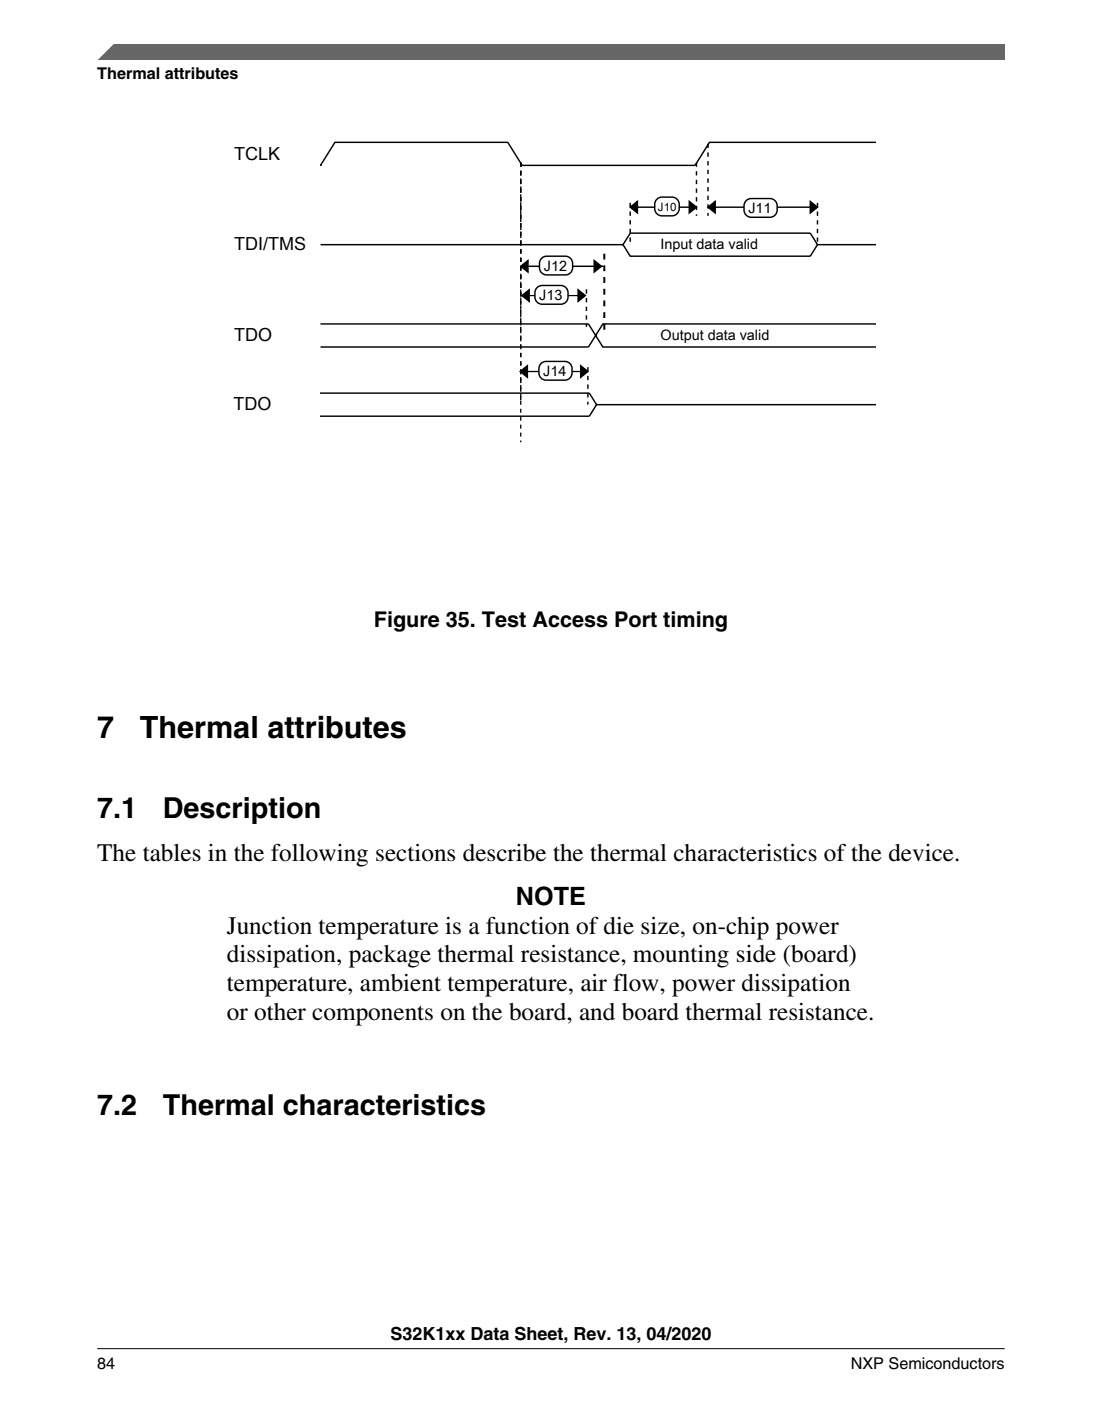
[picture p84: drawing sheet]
<svg xmlns="http://www.w3.org/2000/svg" width="216mm" height="274mm" viewBox="0 0 216 274" stroke-linecap="round" stroke-linejoin="round" font-family="sans-serif">
<defs><g id="words">
<g font-size="6">
<text x="19.1" y="144.5">7</text>
<text x="27.4" y="144.5">Thermal attributes</text>
</g>
<g font-size="5.6">
<text x="19" y="160.1">7.1</text>
<text x="31.9" y="160.1">Description</text>
<text x="19" y="218.4">7.2</text>
<text x="31.9" y="218.4">Thermal characteristics</text>
</g>
<g font-size="4.9">
<text x="19" y="168.6">The tables in the following sections describe the thermal characteristics of the device.</text>
<text x="101.1" y="177.1">NOTE</text>
<text x="44.4" y="182.8">Junction temperature is a function of die size, on-chip power</text>
<text x="44.4" y="188.5">dissipation, package thermal resistance, mounting side (board)</text>
<text x="44.4" y="194.1">temperature, ambient temperature, air flow, power dissipation</text>
<text x="44.4" y="199.7">or other components on the board, and board thermal resistance.</text>
</g>
<text font-size="4.2" x="73.3" y="122.8">Figure 35. Test Access Port timing</text>
<g font-size="3.5">
<text x="45.9" y="31.3">TCLK</text>
<text x="45.9" y="49">TDI/TMS</text>
<text x="45.9" y="66.8">TDO</text>
<text x="45.8" y="80.4">TDO</text>
<text x="76.5" y="262.3">S32K1xx Data Sheet, Rev. 13, 04/2020</text>
</g>
<g font-size="3.2">
<text x="19" y="15.5">Thermal attributes</text>
<text x="19" y="268">84</text>
<text x="166.7" y="268">NXP Semiconductors</text>
</g>
<g font-size="2.8">
<text x="146.6" y="41.7">J11</text>
<text x="106.5" y="53">J12</text>
<text x="129.4" y="48.8">Input data valid</text>
<text x="105.6" y="58.7">J13</text>
<text x="129.4" y="66.5">Output data valid</text>
<text x="106.4" y="73.6">J14</text>
</g>
<text font-size="2.3" x="128.9" y="41.3">J10</text>
</g></defs>
<g fill="none" stroke="#000" stroke-width=".28">
<path d="M62.8 32.4h.1M135 39.4l1.5 1.2-1.5 1.1zM158.7 39.4l1.5 1.2-1.5 1.1zM171.5 27.9h-32.5l-2.8 4.5h-33.9l-2.8-4.5h-33.9l-2.8 4.5M62.8 47.9h59.3M102 52.1l1.4-1.1v2.3zM116.4 51l1.4 1.1-1.4 1.2zM122.1 47.9l1.4 2.3h35.2l1.5-2.3h11.3M122.1 47.9l1.4-2.3h35.2l1.5 2.3M123.5 40.6l1.4-1.2v2.3zM123.5 40.6h13M138.7 40.6l1.4-1.2v2.3z"/>
<path d="M138.7 40.6h21.5M62.8 63.4h52.5l2.8 4.5h53.4M171.5 63.4h-53.4l-2.8 4.5h-52.5"/>
</g>
<path d="M102 52.1l1.4-1.1v2.3zM116.4 51l1.4 1.1-1.4 1.2zM123.5 40.6l1.4-1.2v2.3zM135 39.4l1.5 1.2-1.5 1.1zM138.7 40.6l1.4-1.2v2.3zM158.7 39.4l1.5 1.2-1.5 1.1z" fill="#000"/>
<path d="M102 31.8v27.7M102 31.8v46.9M123.5 39.7v8.2M136.5 31.8v10.5M138.7 28.2v14.1M160.2 39.7v8.2" fill="none" stroke="#000" stroke-width=".28" stroke-dasharray=".8 .8" stroke-linecap="butt"/>
<path d="M102 52.1h16.2" fill="none" stroke="#000" stroke-width=".3"/>
<path d="M118.4 49.7v16" fill="none" stroke="#000" stroke-width=".38" stroke-dasharray="1.1 1.1" stroke-linecap="butt"/>
<path d="M102 31.8v54.8" fill="none" stroke="#000" stroke-width=".26" stroke-dasharray=".8 .8" stroke-linecap="butt"/>
<path d="M106.3 50.4l.8-.2h3.7a1.41 1.41 0 0 1 1.4 1.4 1.79 1.79 0 0 1-1 2.2h-4.1a1.41 1.41 0 0 1-1.4-1.4 1.9 1.9 0 0 1 .6-2z" fill="#fff"/>
<path d="M106.3 50.4l.8-.2h3.7a1.41 1.41 0 0 1 1.4 1.4 1.79 1.79 0 0 1-1 2.2h-4.1a1.41 1.41 0 0 1-1.4-1.4 1.9 1.9 0 0 1 .6-2z" fill="none" stroke="#000" stroke-width=".28"/>
<path d="M128.5 39.2l.3-.3a4.8 4.8 0 0 1 3.3-.2 1.97 1.97 0 0 1 .9 2.6 1.41 1.41 0 0 1-1.3 1h-2a1.41 1.41 0 0 1-1.4-1.4v-1.3z" fill="#fff"/>
<path d="M128.5 39.2l.3-.3a4.8 4.8 0 0 1 3.3-.2 1.97 1.97 0 0 1 .9 2.6 1.41 1.41 0 0 1-1.3 1h-2a1.41 1.41 0 0 1-1.4-1.4v-1.3z" fill="none" stroke="#000" stroke-width=".28"/>
<path d="M146 39.5l.7-.6h.5h3.6a1.41 1.41 0 0 1 1.5 1.4 1.79 1.79 0 0 1-1 2.2h-4.1a1.41 1.41 0 0 1-1.4-1.4v-1.3z" fill="#fff"/>
<path d="M146 39.5l.7-.6h.5h3.6a1.41 1.41 0 0 1 1.5 1.4 1.79 1.79 0 0 1-1 2.2h-4.1a1.41 1.41 0 0 1-1.4-1.4v-1.3zM62.7 77h52.8l1.4 2.2M101.9 72.7l1.4-1.1v2.3zM113.8 71.6l1.4 1.1-1.4 1.2zM171.5 79.2h-54.6l-1.4 2.3h-52.8" fill="none" stroke="#000" stroke-width=".28"/>
<path d="M101.9 72.7l1.4-1.1v2.3zM113.8 71.6l1.4 1.1-1.4 1.2z" fill="#000"/>
<path d="M101.9 72.7h12.5" fill="none" stroke="#000" stroke-width=".26"/>
<path d="M115.2 71.9v7.3" fill="none" stroke="#000" stroke-width=".28" stroke-dasharray=".8 .8" stroke-linecap="butt"/>
<path d="M105.9 71.3l.6-.5h.5h3.7a1.41 1.41 0 0 1 1.4 1.4 1.79 1.79 0 0 1-1 2.2h-4.1a1.41 1.41 0 0 1-1.4-1.4l.1-1.3z" fill="#fff"/>
<path d="M102.3 57.9l1.4-1.2v2.3zM113.3 56.7l1.4 1.2-1.4 1.1zM105.9 71.3l.6-.5h.5h3.7a1.41 1.41 0 0 1 1.4 1.4 1.79 1.79 0 0 1-1 2.2h-4.1a1.41 1.41 0 0 1-1.4-1.4l.1-1.3z" fill="none" stroke="#000" stroke-width=".28"/>
<path d="M102.3 57.9l1.4-1.2v2.3zM113.3 56.7l1.4 1.2-1.4 1.1z" fill="#000"/>
<path d="M102.9 57.9h10.6" fill="none" stroke="#000" stroke-width=".24"/>
<path d="M105.4 56.2l.8-.3h3.7a1.41 1.41 0 0 1 1.4 1.4 1.79 1.79 0 0 1-1 2.2l-4.1 .1a1.41 1.41 0 0 1-1.4-1.4 1.9 1.9 0 0 1 .6-2z" fill="#fff"/>
<path d="M105.4 56.2l.8-.3h3.7a1.41 1.41 0 0 1 1.4 1.4 1.79 1.79 0 0 1-1 2.2l-4.1 .1a1.41 1.41 0 0 1-1.4-1.4 1.9 1.9 0 0 1 .6-2z" fill="none" stroke="#000" stroke-width=".28"/>
<path d="M114.9 56.7v7.3" fill="none" stroke="#000" stroke-width=".28" stroke-dasharray=".8 .8" stroke-linecap="butt"/>
<path d="M19 11.7l5.7-3.1 172.2 .1v3z" fill="#666"/>
<path d="M22.5 8.6l-3.1 3.1" fill="none" stroke="#666" stroke-width=".28"/>
<path d="M19 264.1h177.8" fill="none" stroke="#000" stroke-width=".2"/>
<use href="#words"/>
</svg>
